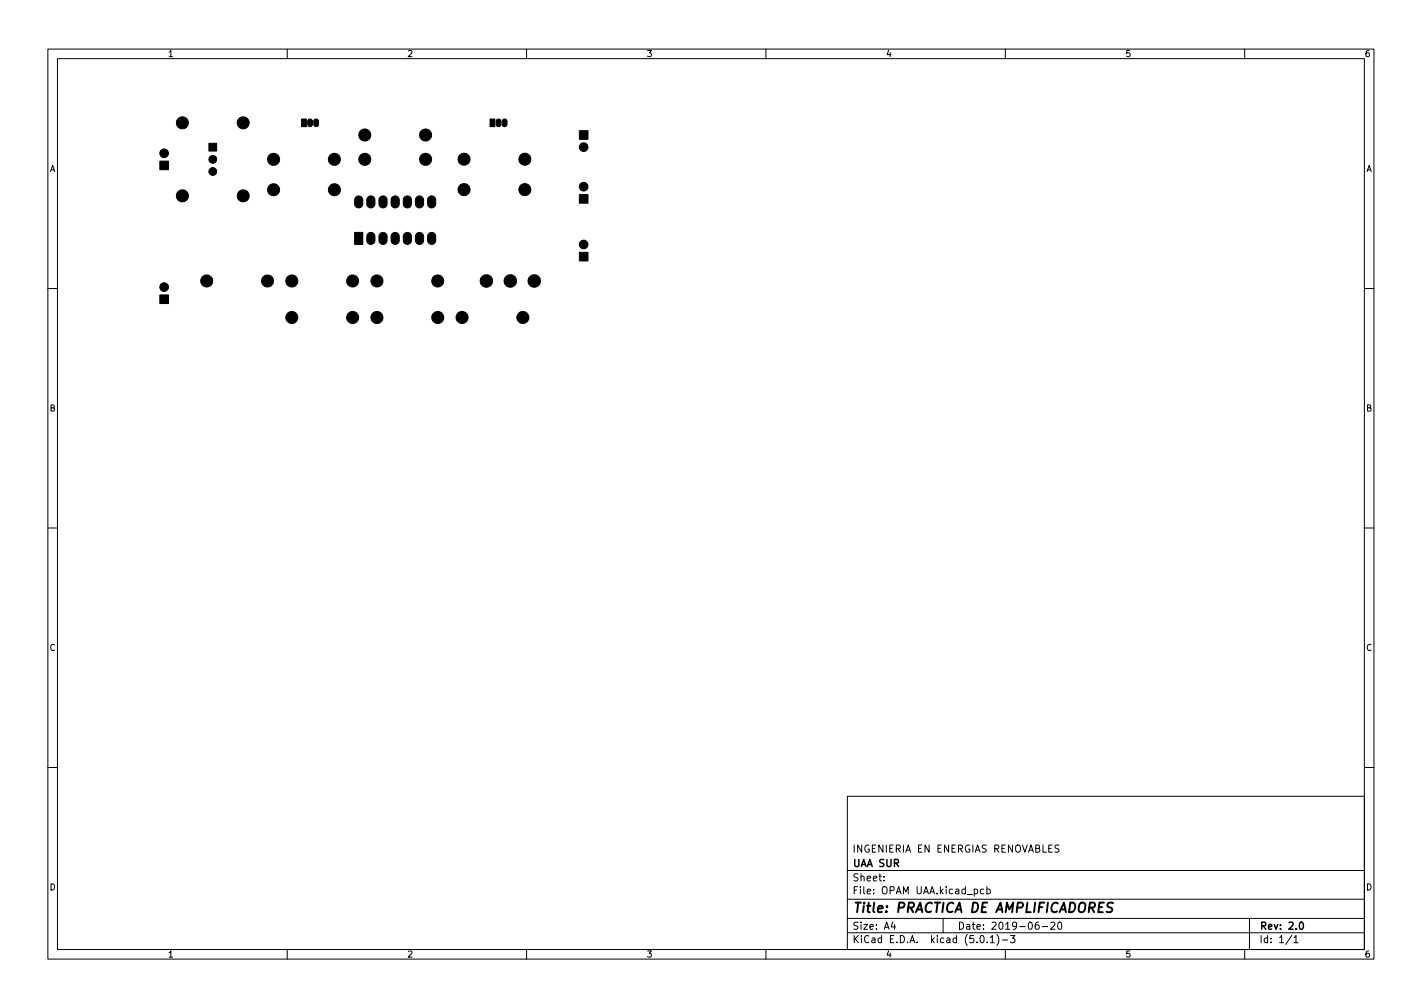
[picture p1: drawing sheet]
<svg xmlns="http://www.w3.org/2000/svg" width="297mm" height="210mm" viewBox="0 0 297 210" stroke-linecap="round" stroke-linejoin="round" font-family="sans-serif">
<defs><g id="words">
<text font-size="2.8" x="178" y="190.6">Title: PRACTICA DE AMPLIFICADORES</text>
<g font-size="2.1">
<text x="178" y="178">INGENIERIA EN ENERGIAS RENOVABLES</text>
<text x="178" y="184">Sheet:</text>
<text x="178" y="181">UAA SUR</text>
<text x="178" y="186.7">File: OPAM UAA.kicad_pcb</text>
<text x="178" y="196.9">KiCad E.D.A. kicad (5.0.1)-3</text>
<text x="178" y="194.1">Size: A4</text>
<text x="200" y="194.1">Date: 2019-06-20</text>
<text x="263" y="194.1">Rev: 2.0</text>
<text x="263" y="196.9">Id: 1/1</text>
</g>
<g font-size="1.8">
<text x="35" y="11.9">1</text>
<text x="85" y="11.9">2</text>
<text x="135" y="11.9">3</text>
<text x="185" y="11.9">4</text>
<text x="235" y="11.9">5</text>
<text x="285" y="11.9">6</text>
<text x="10.3" y="35.9">A</text>
<text x="285.3" y="35.9">A</text>
<text x="10.3" y="85.9">B</text>
<text x="285.3" y="85.9">B</text>
<text x="10.3" y="135.9">C</text>
<text x="285.3" y="135.9">C</text>
<text x="10.3" y="185.9">D</text>
<text x="285.3" y="185.9">D</text>
<text x="35" y="199.9">1</text>
<text x="85" y="199.9">2</text>
<text x="135" y="199.9">3</text>
<text x="185" y="199.9">4</text>
<text x="235" y="199.9">5</text>
<text x="285" y="199.9">6</text>
</g>
</g></defs>
<g fill="none" stroke="#000" stroke-width=".21">
<path d="M10 10.2h277v190.1h-277zM12 12.2h273v186.1h-273zM60 10.2v2M110 10.2v2M160 10.2v2M210 10.2v2M260 10.2v2M10 60.2h2M285 60.2h2M10 110.2h2M285 110.2h2M10 160.2h2"/>
<path d="M177 166.3h108v32h-108zM221.2 176.5l-.6-.1-.2 .3 .1 .4 .6 .3v.4l-.2 .1h-.5M285 160.2h2M60 198.3v2M110 198.3v2M160 198.3v2M177 194.8h108M177 191.8h108M177 187.8h108M177 181.8h108M184.6 183.8v.1M184.6 183v.1"/>
<path d="M186.5 192.5l-.4 1h1M186.9 193v1M197 191.8v3M203.5 185.7l.4-.1 .3 .3-.1 .7h-.6M204.9 195.4l.2-.1a.8 .8 0 0 1 .5 .8 .8 .8 0 0 1-.5 .7 1 1 0 0 1-.2-1.4zM205.5 185.7l-.4-.1-.3 .3 .1 .7h.6M206.1 185.7l.5-.1 .3 .3-.2 .7h-.6M206.1 185.1v1.5M206.2 196.7v.1M206.9 195.8l.4-.5v1.5M206.9 196.8h.8M208.2 195.1a1.72 1.72 0 0 1 0 2.3"/>
<path d="M209.4 196.3h1.1M210 198.3v2M211.1 195.3h.9l-.5 .6 .4 .1v.7l-.2 .1-.6-.1M216.9 192.5l-.4 .1a1.01 1.01 0 0 0 0 1.4l.5-.1 .1-.5-.3-.3-.4 .1-.2 .2M217.7 193.5h1.2M219.5 192.7l.6-.2 .3 .5-1 1h1M221.1 192.6l.2-.1a.8 .8 0 0 1 .5 .8 .8 .8 0 0 1-.5 .7 1 1 0 0 1-.2-1.4zM260 198.3v2M261 191.8v6.5M269.9 195.3l-1.3 1.9M270.3 195.8l.4-.5v1.5M270.3 196.8h.8"/>
</g>
<path d="M271.6 192.6l.2-.1a.8 .8 0 0 1 .5 .8 .8 .8 0 0 1-.5 .7 1 1 0 0 1-.2-1.4z" fill="none" stroke="#000" stroke-width=".3"/>
<path d="M232.5 188.6a.85 .85 0 0 0-1 .1l-.1 .5 .9 .5-.1 .6a.85 .85 0 0 1-1.1 .1" fill="none" stroke="#000" stroke-width=".4"/>
<g fill="#000" stroke="#000" stroke-width=".21">
<path d="M33.4 33.6h1.8v1.8h-1.8zM43.6 29.9h1.7v1.6h-1.7zM63 24.8h1v1.6h-1zM64.4 25l.4-.2 .3 .2 .2 1a.5 .5 0 0 1-.5 .5 .5 .5 0 0 1-.5-.5zM65.7 25l.3-.2 .4 .2 .1 1a.5 .5 0 0 1-.5 .5 .5 .5 0 0 1-.5-.5zM102.4 24.8h1v1.6h-1zM103.8 25l.3-.2 .4 .2 .1 1a.5 .5 0 0 1-.5 .5 .5 .5 0 0 1-.5-.5zM105.1 25l.3-.2 .4 .2 .1 1a.5 .5 0 0 1-.5 .5 .5 .5 0 0 1-.5-.5zM121 27.3h1.8v1.8h-1.8zM74.3 41.2a.85 .85 0 0 1 .9-.2 .85 .85 0 0 1 .6 .7v.9a.85 .85 0 0 1-.9 .8 .85 .85 0 0 1-.8-.8v-1zM74.1 48.5h1.7v2.5h-1.7zM76.9 48.8a.85 .85 0 0 1 .9-.2 .85 .85 0 0 1 .5 .7v.9a.85 .85 0 0 1-.8 .8 .85 .85 0 0 1-.9-.8v-1z"/>
<path d="M76.9 41.2a.85 .85 0 0 1 .9-.2 .85 .85 0 0 1 .5 .7v.9a.85 .85 0 0 1-.8 .8 .85 .85 0 0 1-.9-.8v-1zM79.4 48.8a.85 .85 0 0 1 .9-.2 .85 .85 0 0 1 .6 .7v.9a.85 .85 0 0 1-.9 .8 .85 .85 0 0 1-.8-.8v-1zM79.4 41.2a.85 .85 0 0 1 .9-.2 .85 .85 0 0 1 .6 .7v.9a.85 .85 0 0 1-.9 .8 .85 .85 0 0 1-.8-.8v-1zM81.9 48.8a.85 .85 0 0 1 1-.2 .85 .85 0 0 1 .5 .7v.9a.85 .85 0 0 1-.9 .8 .85 .85 0 0 1-.8-.8v-1zM81.9 41.2a.85 .85 0 0 1 1-.2 .85 .85 0 0 1 .5 .7v.9a.85 .85 0 0 1-.9 .8 .85 .85 0 0 1-.8-.8v-1zM84.5 48.8a.85 .85 0 0 1 .9-.2 .85 .85 0 0 1 .5 .7v.9a.85 .85 0 0 1-.8 .8 .85 .85 0 0 1-.9-.8l.1-1zM84.5 41.2a.85 .85 0 0 1 .9-.2 .85 .85 0 0 1 .5 .7v.9a.85 .85 0 0 1-.8 .8 .85 .85 0 0 1-.9-.8l.1-1zM87 48.8a.85 .85 0 0 1 .9-.2 .85 .85 0 0 1 .6 .7v.9a.85 .85 0 0 1-.9 .8 .85 .85 0 0 1-.8-.8v-1zM87 41.2a.85 .85 0 0 1 .9-.2 .85 .85 0 0 1 .6 .7v.9a.85 .85 0 0 1-.9 .8 .85 .85 0 0 1-.8-.8v-1zM89.6 48.8a.85 .85 0 0 1 .9-.2 .85 .85 0 0 1 .5 .7v.9a.85 .85 0 0 1-.8 .8 .85 .85 0 0 1-.9-.8v-1zM89.6 41.2a.85 .85 0 0 1 .9-.2 .85 .85 0 0 1 .5 .7v.9a.85 .85 0 0 1-.8 .8 .85 .85 0 0 1-.9-.8v-1zM121 52.7h1.8v1.8h-1.8z"/>
<path d="M121 40.6h1.8v1.8h-1.8zM33.4 61.6h1.8v1.8h-1.8z"/>
<circle cx="34.3" cy="32" r=".9"/>
<circle cx="38.1" cy="25.6" r="1.26"/>
<circle cx="44.4" cy="33.3" r=".81"/>
<circle cx="44.4" cy="35.8" r=".81"/>
<circle cx="50.8" cy="25.7" r="1.26"/>
<circle cx="57.1" cy="33.3" r="1.26"/>
<circle cx="57.1" cy="39.6" r="1.26"/>
<circle cx="69.8" cy="39.6" r="1.25"/>
<circle cx="69.8" cy="33.3" r="1.26"/>
<circle cx="76.2" cy="28.2" r="1.26"/>
<circle cx="76.2" cy="33.3" r="1.26"/>
<circle cx="88.9" cy="33.3" r="1.26"/>
<circle cx="88.9" cy="28.2" r="1.26"/>
<circle cx="96.9" cy="33.2" r="1.26"/>
<circle cx="96.9" cy="39.6" r="1.26"/>
<circle cx="109.6" cy="39.6" r="1.26"/>
<circle cx="109.6" cy="33.2" r="1.26"/>
<circle cx="121.9" cy="30.7" r=".9"/>
<circle cx="121.9" cy="39" r=".9"/>
<circle cx="34.3" cy="59.9" r=".9"/>
<circle cx="38.1" cy="40.9" r="1.26"/>
<circle cx="43.2" cy="58.7" r="1.26"/>
<circle cx="50.8" cy="40.9" r="1.26"/>
<circle cx="55.9" cy="58.7" r="1.26"/>
<circle cx="61" cy="58.7" r="1.26"/>
<circle cx="73.7" cy="58.7" r="1.26"/>
<circle cx="78.7" cy="58.7" r="1.26"/>
<circle cx="91.4" cy="58.7" r="1.26"/>
<circle cx="101.6" cy="58.7" r="1.31"/>
<circle cx="106.6" cy="58.7" r="1.31"/>
<circle cx="111.6" cy="58.7" r="1.31"/>
<circle cx="121.9" cy="51" r=".9"/>
<circle cx="61" cy="66.3" r="1.26"/>
<circle cx="73.7" cy="66.3" r="1.26"/>
<circle cx="78.7" cy="66.3" r="1.26"/>
<circle cx="91.4" cy="66.3" r="1.26"/>
<circle cx="96.5" cy="66.3" r="1.26"/>
<circle cx="109.2" cy="66.3" r="1.26"/>
</g>
<use href="#words"/>
</svg>
